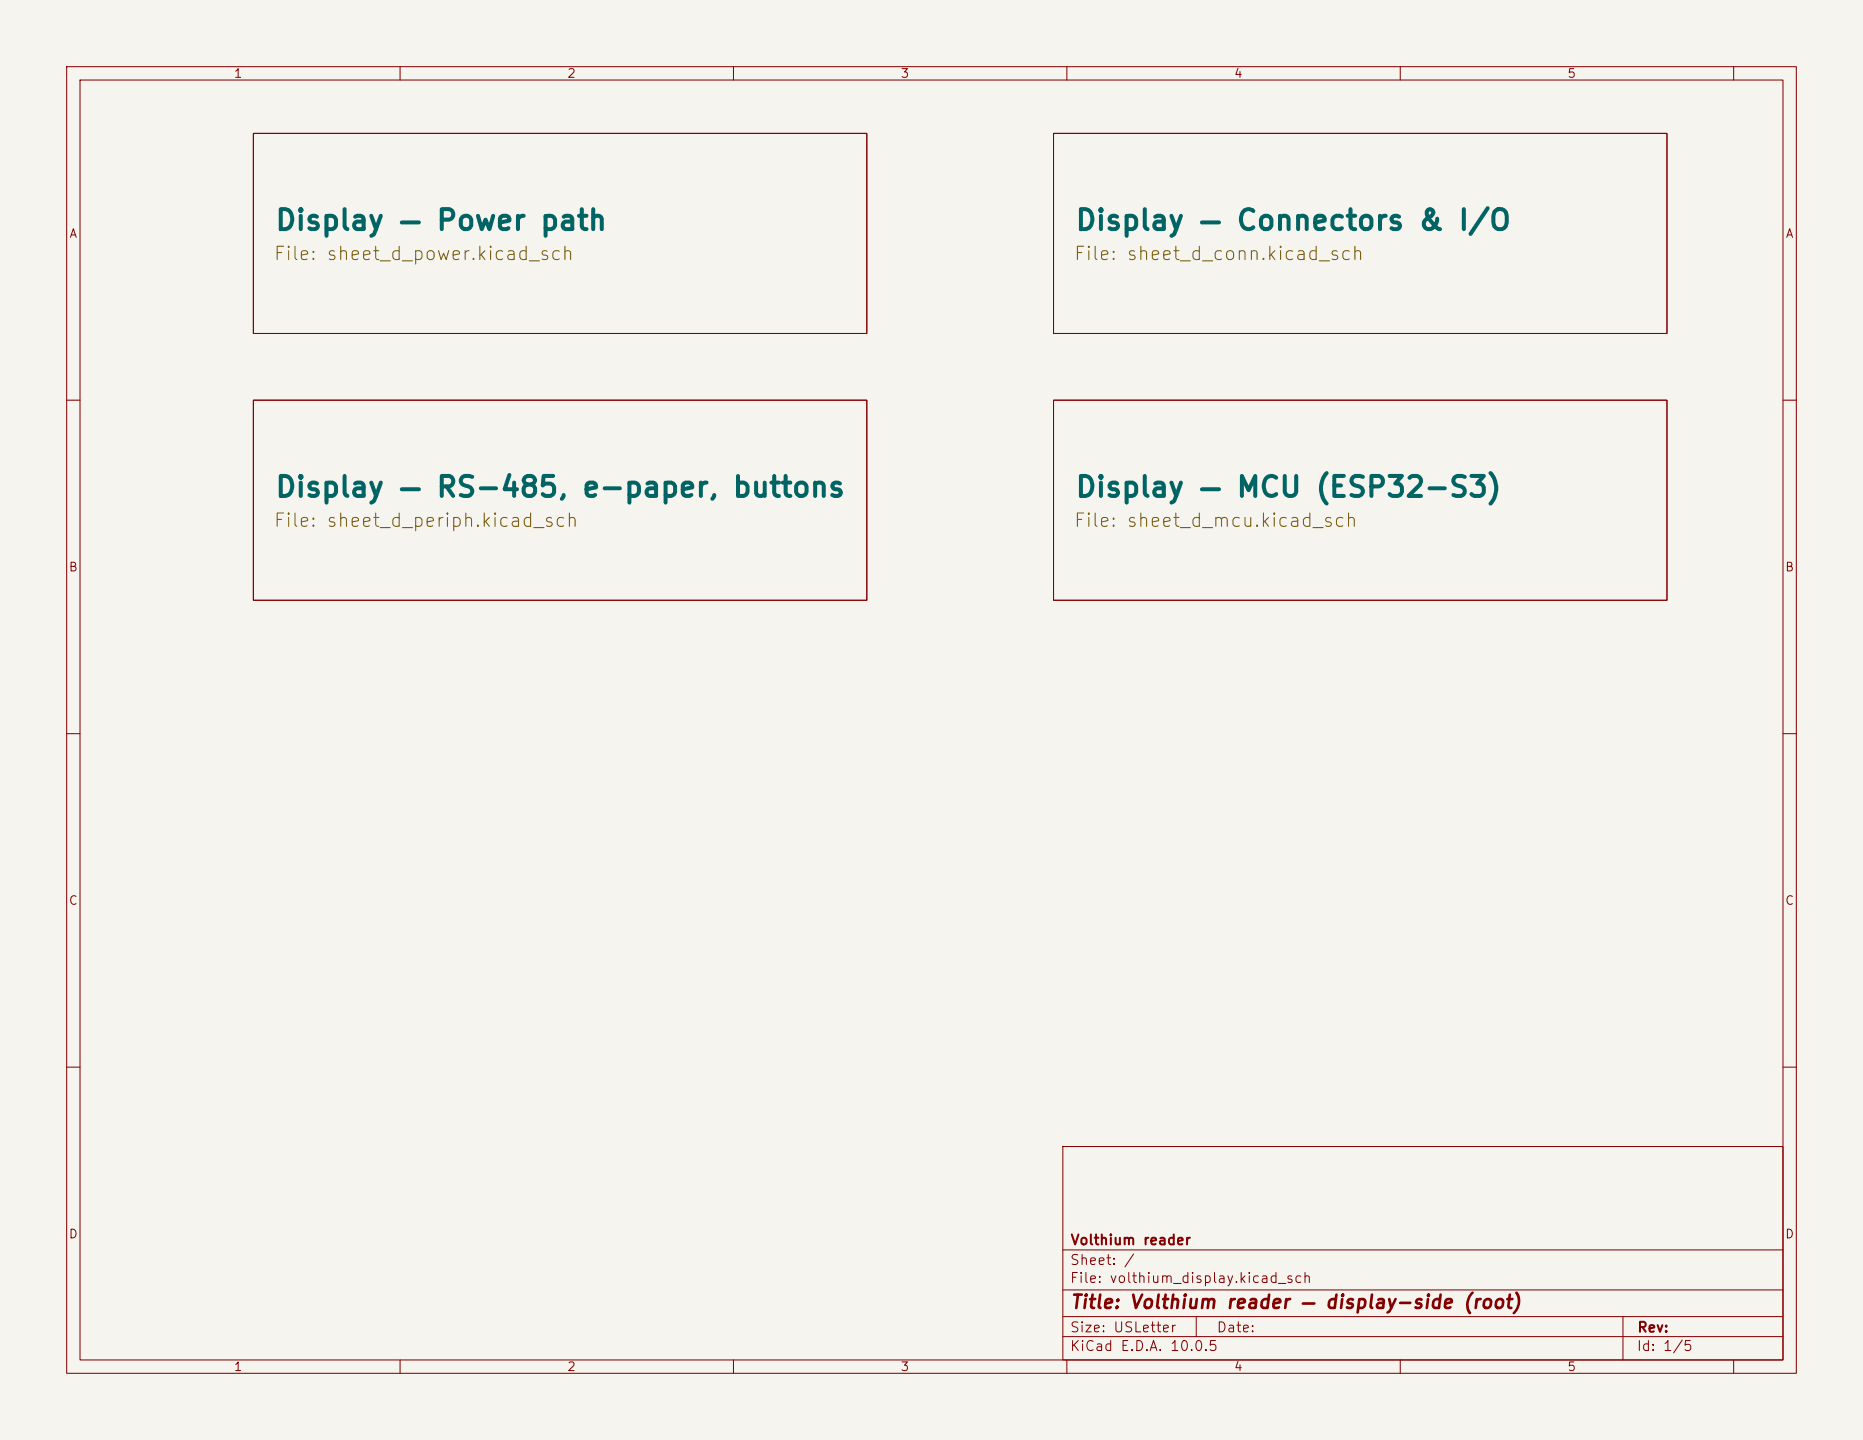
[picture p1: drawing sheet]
<svg xmlns="http://www.w3.org/2000/svg" width="279mm" height="216mm" viewBox="0 0 279 216" stroke-linecap="round" stroke-linejoin="round" font-family="sans-serif">
<defs><g id="words">
<g font-size="3" fill="#006464">
<text x="41.1" y="35.3">Display — Power path</text>
<text x="161.1" y="35.3">Display — Connectors &amp; I/O</text>
<text x="41.1" y="75.3">Display — RS-485, e-paper, buttons</text>
<text x="161.1" y="75.3">Display — MCU (ESP32-S3)</text>
</g>
<g font-size="2" fill="#725600">
<text x="40.9" y="39.5">File: sheet_d_power.kicad_sch</text>
<text x="160.9" y="39.5">File: sheet_d_conn.kicad_sch</text>
<text x="40.9" y="79.5">File: sheet_d_periph.kicad_sch</text>
<text x="160.9" y="79.5">File: sheet_d_mcu.kicad_sch</text>
</g>
<text font-size="2" fill="#840000" x="160.4" y="196.7">Title: Volthium reader — display-side (root)</text>
<g font-size="1.5" fill="#840000">
<text x="160.4" y="190">Sheet: /</text>
<text x="160.4" y="187">Volthium reader</text>
<text x="160.4" y="192.7">File: volthium_display.kicad_sch</text>
<text x="160.4" y="202.9">KiCad E.D.A. 10.0.5</text>
<text x="160.4" y="200.1">Size: USLetter</text>
<text x="182.4" y="200.1">Date:</text>
<text x="245.4" y="202.9">Id: 1/5</text>
<text x="245.4" y="200.1">Rev:</text>
</g>
<g font-size="1.3" fill="#840000">
<text x="35" y="12">1</text>
<text x="85" y="12">2</text>
<text x="135" y="12">3</text>
<text x="185" y="12">4</text>
<text x="235" y="12">5</text>
<text x="10.3" y="36">A</text>
<text x="267.7" y="36">A</text>
<text x="10.2" y="86">B</text>
<text x="267.6" y="86">B</text>
<text x="10.2" y="136">C</text>
<text x="267.6" y="136">C</text>
<text x="10.2" y="186">D</text>
<text x="267.6" y="186">D</text>
<text x="35" y="205.9">1</text>
<text x="85" y="205.9">2</text>
<text x="135" y="205.9">3</text>
<text x="185" y="205.9">4</text>
<text x="235" y="205.9">5</text>
</g>
</g></defs>
<path d="M0 0h279.4v215.9h-279.4z" fill="#f5f4ef" stroke="#f5f4ef" stroke-width=".15"/>
<g fill="none" stroke="#840000" stroke-width=".15">
<path d="M10 10h259.4v195.9h-259.4zM12 12h255.4v191.9h-255.4zM38 20h92v30h-92zM60 10v2M110 10v2M158 20h92v30h-92zM160 10v2M210 10v2M260 10v2M38 60h92v30h-92zM158 60h92v30h-92zM10 60h2"/>
<path d="M267.4 60h2M10 110h2M267.4 110h2M10 160h2M159.4 171.9h108v32h-108zM267.4 160h2M159.4 197.4h108M159.4 193.4h108M159.4 187.4h108M179.4 197.4v3M243.4 197.4v6.5M60 203.9v2"/>
<path d="M110 203.9v2M159.4 200.4h108M160 203.9v2M210 203.9v2M260 203.9v2"/>
</g>
<use href="#words"/>
</svg>
